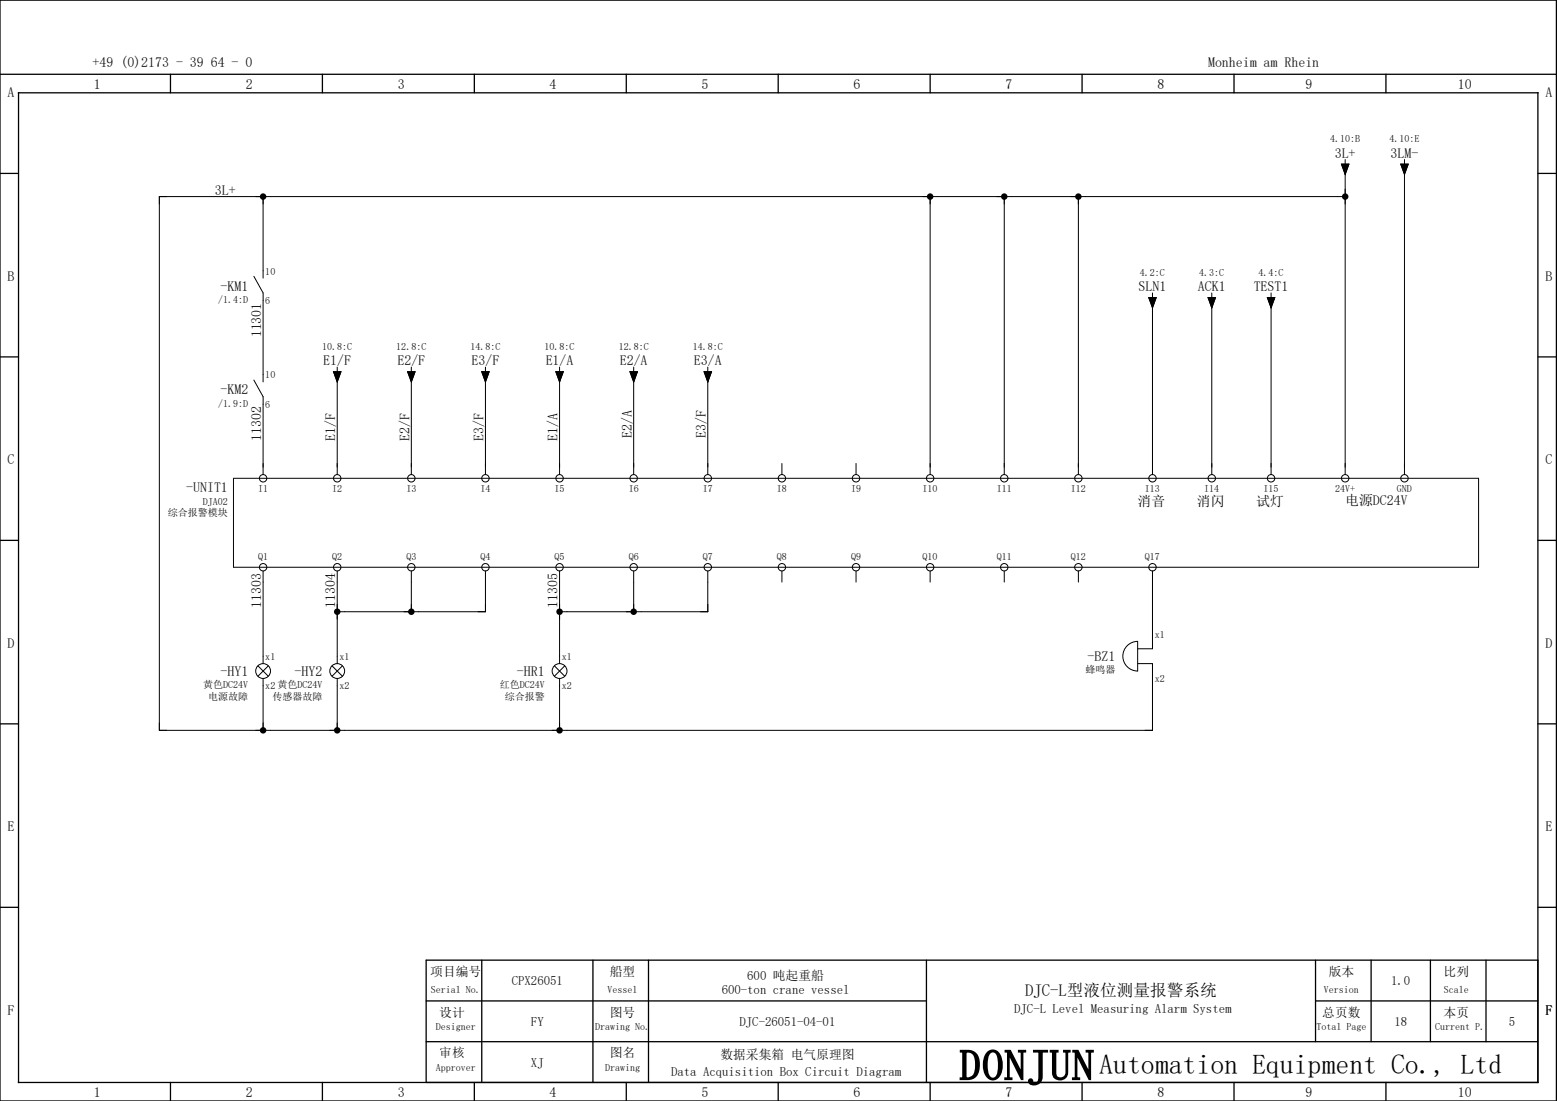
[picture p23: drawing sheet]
<svg xmlns="http://www.w3.org/2000/svg" width="420mm" height="297mm" viewBox="0 0 420 297" stroke-linecap="round" stroke-linejoin="round" font-family="sans-serif">
<defs><g id="words">
<text font-size="11.5" x="259" y="291.3">DONJUN</text>
<text font-size="7.5" x="296.6" y="289.7">Automation Equipment Co., Ltd</text>
<text font-size="4.5" x="276.6" y="268.7">DJC-L型液位测量报警系统</text>
<g font-size="3.7">
<text x="25" y="18">+49 (0)2173 - 39 64 - 0</text>
<text x="326" y="18">Monheim am Rhein</text>
<text x="2.1" y="26.3">A</text>
<text x="25.3" y="24">1</text>
<text x="66.3" y="24">2</text>
<text x="107.3" y="24">3</text>
<text x="148.3" y="24">4</text>
<text x="189.3" y="24">5</text>
<text x="230.3" y="24">6</text>
<text x="271.3" y="24">7</text>
<text x="312.3" y="24">8</text>
<text x="352.3" y="24">9</text>
<text x="393.4" y="24">10</text>
<text x="417.1" y="26.3">A</text>
<text x="360.2" y="42.5">3L+</text>
<text x="375.2" y="42.5">3LM-</text>
<text x="58" y="52.5">3L+</text>
<text x="2.1" y="75.8">B</text>
<text x="417.1" y="75.8">B</text>
<text x="59.5" y="78.4">-KM1</text>
<text x="307.3" y="78.5">SLN1</text>
<text x="323.2" y="78.5">ACK1</text>
<text x="338.3" y="78.5">TEST1</text>
<text x="70.5" y="91" transform="rotate(-90 70.5 91)">11301</text>
<text x="87.3" y="98.5">E1/F</text>
<text x="107.3" y="98.5">E2/F</text>
<text x="127.3" y="98.5">E3/F</text>
<text x="147.3" y="98.5">E1/A</text>
<text x="167.3" y="98.5">E2/A</text>
<text x="187.2" y="98.5">E3/A</text>
<text x="59.5" y="106.4">-KM2</text>
<text x="70.5" y="119" transform="rotate(-90 70.5 119)">11302</text>
<text x="90.5" y="119" transform="rotate(-90 90.5 119)">E1/F</text>
<text x="110.5" y="119" transform="rotate(-90 110.5 119)">E2/F</text>
<text x="130.5" y="119" transform="rotate(-90 130.5 119)">E3/F</text>
<text x="150.5" y="119" transform="rotate(-90 150.5 119)">E1/A</text>
<text x="170.5" y="118" transform="rotate(-90 170.5 118)">E2/A</text>
<text x="190.5" y="118" transform="rotate(-90 190.5 118)">E3/F</text>
<text x="2.1" y="125.3">C</text>
<text x="417.1" y="125.3">C</text>
<text x="50.3" y="132.8">-UNIT1</text>
<text x="307" y="136.5">消音</text>
<text x="323" y="136.5">消闪</text>
<text x="339" y="136.5">试灯</text>
<text x="363" y="136.3">电源DC24V</text>
<text x="70.5" y="164" transform="rotate(-90 70.5 164)">11303</text>
<text x="90.5" y="164" transform="rotate(-90 90.5 164)">11304</text>
<text x="150.5" y="164" transform="rotate(-90 150.5 164)">11305</text>
<text x="2.1" y="174.8">D</text>
<text x="293.5" y="178.4">-BZ1</text>
<text x="417.1" y="174.8">D</text>
<text x="59.5" y="182.4">-HY1</text>
<text x="79.5" y="182.4">-HY2</text>
<text x="139.5" y="182.4">-HR1</text>
<text x="2.1" y="224.3">E</text>
<text x="417.1" y="224.3">E</text>
<text x="2.1" y="273.8">F</text>
<text x="417.1" y="273.8">F</text>
<text x="25.3" y="296">1</text>
<text x="66.3" y="296">2</text>
<text x="107.3" y="296">3</text>
<text x="148.3" y="296">4</text>
<text x="189.3" y="296">5</text>
<text x="230.3" y="296">6</text>
<text x="271.3" y="296">7</text>
<text x="312.3" y="296">8</text>
<text x="352.3" y="296">9</text>
<text x="393.4" y="296">10</text>
</g>
<g font-size="3.4">
<text x="116.1" y="263.3">项目编号</text>
<text x="164.6" y="263.3">船型</text>
<text x="358.5" y="263.3">版本</text>
<text x="389.6" y="263.3">比列</text>
<text x="138.1" y="265.8">CPX26051</text>
<text x="194.7" y="268.3">600-ton crane vessel</text>
<text x="201.6" y="264.3">600 吨起重船</text>
<text x="375.4" y="265.8">1.0</text>
<text x="118.5" y="274.3">设计</text>
<text x="164.6" y="274.3">图号</text>
<text x="273.7" y="273.3">DJC-L Level Measuring Alarm System</text>
<text x="356.8" y="274.3">总页数</text>
<text x="389.6" y="274.3">本页</text>
<text x="143.3" y="276.8">FY</text>
<text x="199.6" y="276.8">DJC-26051-04-01</text>
<text x="376.3" y="276.8">18</text>
<text x="407.1" y="276.8">5</text>
<text x="118.5" y="285.3">审核</text>
<text x="143.3" y="287.8">XJ</text>
<text x="164.6" y="285.3">图名</text>
<text x="194.4" y="285.8">数据采集箱 电气原理图</text>
<text x="181.1" y="290.3">Data Acquisition Box Circuit Diagram</text>
</g>
<g font-size="2.7">
<text x="359" y="38.4">4.10:B</text>
<text x="374.9" y="38.4">4.10:E</text>
<text x="71.6" y="74.1">10</text>
<text x="307.6" y="74.4">4.2:C</text>
<text x="323.6" y="74.4">4.3:C</text>
<text x="339.6" y="74.4">4.4:C</text>
<text x="58.9" y="81.7">/1.4:D</text>
<text x="71.6" y="82">6</text>
<text x="86.9" y="94.4">10.8:C</text>
<text x="106.9" y="94.4">12.8:C</text>
<text x="126.9" y="94.4">14.8:C</text>
<text x="146.9" y="94.4">10.8:C</text>
<text x="166.9" y="94.4">12.8:C</text>
<text x="187" y="94.4">14.8:C</text>
<text x="71.6" y="102.1">10</text>
<text x="58.9" y="109.7">/1.9:D</text>
<text x="71.6" y="110">6</text>
<text x="54.8" y="136.1">DJA02</text>
<text x="69.6" y="132.9">I1</text>
<text x="89.7" y="132.9">I2</text>
<text x="109.7" y="132.9">I3</text>
<text x="129.7" y="132.9">I4</text>
<text x="149.7" y="132.9">I5</text>
<text x="169.7" y="132.9">I6</text>
<text x="189.7" y="132.9">I7</text>
<text x="209.6" y="132.9">I8</text>
<text x="229.6" y="132.9">I9</text>
<text x="249" y="132.9">I10</text>
<text x="269" y="132.9">I11</text>
<text x="289" y="132.9">I12</text>
<text x="309" y="132.9">I13</text>
<text x="325" y="132.9">I14</text>
<text x="341" y="132.9">I15</text>
<text x="360.3" y="132.9">24V+</text>
<text x="377" y="132.9">GND</text>
<text x="45.3" y="139.2">综合报警模块</text>
<text x="69.6" y="151.2">Q1</text>
<text x="89.7" y="151.2">Q2</text>
<text x="109.7" y="151.2">Q3</text>
<text x="129.7" y="151.2">Q4</text>
<text x="149.7" y="151.2">Q5</text>
<text x="169.7" y="151.2">Q6</text>
<text x="189.7" y="151.2">Q7</text>
<text x="209.6" y="151.2">Q8</text>
<text x="229.6" y="151.2">Q9</text>
<text x="249" y="151.2">Q10</text>
<text x="269" y="151.2">Q11</text>
<text x="289" y="151.2">Q12</text>
<text x="309" y="151.2">Q17</text>
<text x="311.6" y="172.1">x1</text>
<text x="71.6" y="178.1">x1</text>
<text x="91.6" y="178.1">x1</text>
<text x="151.6" y="178.1">x1</text>
<text x="54.8" y="185.7">黄色DC24V</text>
<text x="71.6" y="186">x2 黄色DC24V</text>
<text x="91.6" y="186">x2</text>
<text x="134.9" y="185.7">红色DC24V</text>
<text x="151.6" y="186">x2</text>
<text x="292.9" y="181.7">蜂鸣器</text>
<text x="311.6" y="184">x2</text>
<text x="56.2" y="188.8">电源故障</text>
<text x="73.5" y="188.8">传感器故障</text>
<text x="136.2" y="188.8">综合报警</text>
<text x="116.3" y="268">Serial No.</text>
<text x="163.9" y="268">Vessel</text>
<text x="357.3" y="268">Version</text>
<text x="389.6" y="268">Scale</text>
<text x="117.6" y="278">Designer</text>
<text x="160.6" y="278">Drawing No.</text>
<text x="355.3" y="278">Total Page</text>
<text x="387.3" y="278">Current P.</text>
<text x="117.6" y="289">Approver</text>
<text x="163.3" y="289">Drawing</text>
</g>
</g></defs>
<g fill="none" stroke="#000" stroke-width=".35">
<path d="M0 0h420v297h-420zM0 20h420M5 25h410v267h-410zM46 20v5M87 20v5M128 20v5M169 20v5M210 20v5M251 20v5M292 20v5M333 20v5M374 20v5"/>
<path d="M0 46.8h5M415 46.8h5M0 96.3h5M415 96.3h5M0 145.8h5M415 145.8h5M0 195.3h5M415 195.3h5M0 244.8h5M130 259v33M160 259v33M175 259v33"/>
<path d="M250 259v33M355 259v22M370 259v22M386 259v22M401 259v22M415 244.8h5M415 259h-300v33M115 270h135M355 270h60M46 292v5M87 292v5M115 281h300"/>
<path d="M128 292v5M169 292v5M210 292v5M251 292v5M292 292v5M333 292v5M374 292v5"/>
</g>
<g fill="none" stroke="#000" stroke-width=".27">
<path d="M71 53v22M251 53v75M271 53v75M291 53v75M362 44.3h2l-1 2.7zM363 53h-320v144h268v-18h-4M363 43v1.3M363 46v82M378 44.3h2l-1 2.7zM379 43v1.3M379 46v82M68.5 74.5l2.5 4.5v24"/>
<path d="M311 79v1.3M327 79v1.3M343 79v1.3M91 99v1.3M111 99v1.3M131 99v1.3M151 99v1.3M171 99v1.3M191 99v1.3M310 80.3h2l-1 2.7zM311 82v46M326 80.3h2l-1 2.7z"/>
<path d="M327 82v46M342 80.3h2l-1 2.7zM343 82v46M68.5 102.5l2.5 4.5v21M90 100.3h2l-1 2.7zM91 102v26M110 100.3h2l-1 2.7zM111 102v26M130 100.3h2l-1 2.7zM131 102v26M150 100.3h2l-1 2.7zM151 102v26"/>
<path d="M170 100.3h2l-1 2.7zM171 102v26M190 100.3h2l-1 2.7zM191 102v26M63 129h336v24h-336zM211 125v3M231 125v3M71 154v25M91 154v25M111 154v11M131 154v11h-40M151 154v25"/>
<path d="M171 154v11M191 154v11h-40M211 154v3M231 154v3M251 154v3M271 154v3M291 154v3M311 154v21h-4M69.6 179.6l2.8 2.8M72.4 179.6l-2.8 2.8M89.6 179.6l2.8 2.8M92.4 179.6l-2.8 2.8"/>
<path d="M149.6 179.6l2.8 2.8M152.4 179.6l-2.8 2.8M304.2 174.2a4 4 0 0 1 2.8-1.2v8a4 4 0 0 1-3.7-2.4 4 4 0 0 1 .9-4.4zM71 183v14M91 183v14M151 183v14"/>
<circle cx="71" cy="129" r="1"/>
<circle cx="91" cy="129" r="1"/>
<circle cx="111" cy="129" r="1"/>
<circle cx="131" cy="129" r="1"/>
<circle cx="151" cy="129" r="1"/>
<circle cx="171" cy="129" r="1"/>
<circle cx="191" cy="129" r="1"/>
<circle cx="211" cy="129" r="1"/>
<circle cx="231" cy="129" r="1"/>
<circle cx="251" cy="129" r="1"/>
<circle cx="271" cy="129" r="1"/>
<circle cx="291" cy="129" r="1"/>
<circle cx="311" cy="129" r="1"/>
<circle cx="327" cy="129" r="1"/>
<circle cx="343" cy="129" r="1"/>
<circle cx="363" cy="129" r="1"/>
<circle cx="379" cy="129" r="1"/>
<circle cx="71" cy="153" r="1"/>
<circle cx="91" cy="153" r="1"/>
<circle cx="111" cy="153" r="1"/>
<circle cx="131" cy="153" r="1"/>
<circle cx="151" cy="153" r="1"/>
<circle cx="171" cy="153" r="1"/>
<circle cx="191" cy="153" r="1"/>
<circle cx="211" cy="153" r="1"/>
<circle cx="231" cy="153" r="1"/>
<circle cx="251" cy="153" r="1"/>
<circle cx="271" cy="153" r="1"/>
<circle cx="291" cy="153" r="1"/>
<circle cx="311" cy="153" r="1"/>
<circle cx="71" cy="181" r="2"/>
<circle cx="91" cy="181" r="2"/>
<circle cx="151" cy="181" r="2"/>
</g>
<g fill="#000">
<circle cx="71" cy="53" r=".88"/>
<circle cx="251" cy="53" r=".88"/>
<circle cx="271" cy="53" r=".88"/>
<circle cx="291" cy="53" r=".88"/>
<circle cx="363" cy="53" r=".88"/>
<circle cx="91" cy="165" r=".88"/>
<circle cx="111" cy="165" r=".88"/>
<circle cx="151" cy="165" r=".88"/>
<circle cx="171" cy="165" r=".88"/>
<circle cx="71" cy="197" r=".88"/>
<circle cx="91" cy="197" r=".88"/>
<circle cx="151" cy="197" r=".88"/>
</g>
<path d="M362 44.3h2l-1 2.7zM378 44.3h2l-1 2.7zM310 80.3h2l-1 2.7zM326 80.3h2l-1 2.7zM342 80.3h2l-1 2.7zM90 100.3h2l-1 2.7zM110 100.3h2l-1 2.7zM130 100.3h2l-1 2.7zM150 100.3h2l-1 2.7zM170 100.3h2l-1 2.7zM190 100.3h2l-1 2.7z" fill="#000" stroke="#000" stroke-width=".27"/>
<use href="#words"/>
</svg>
